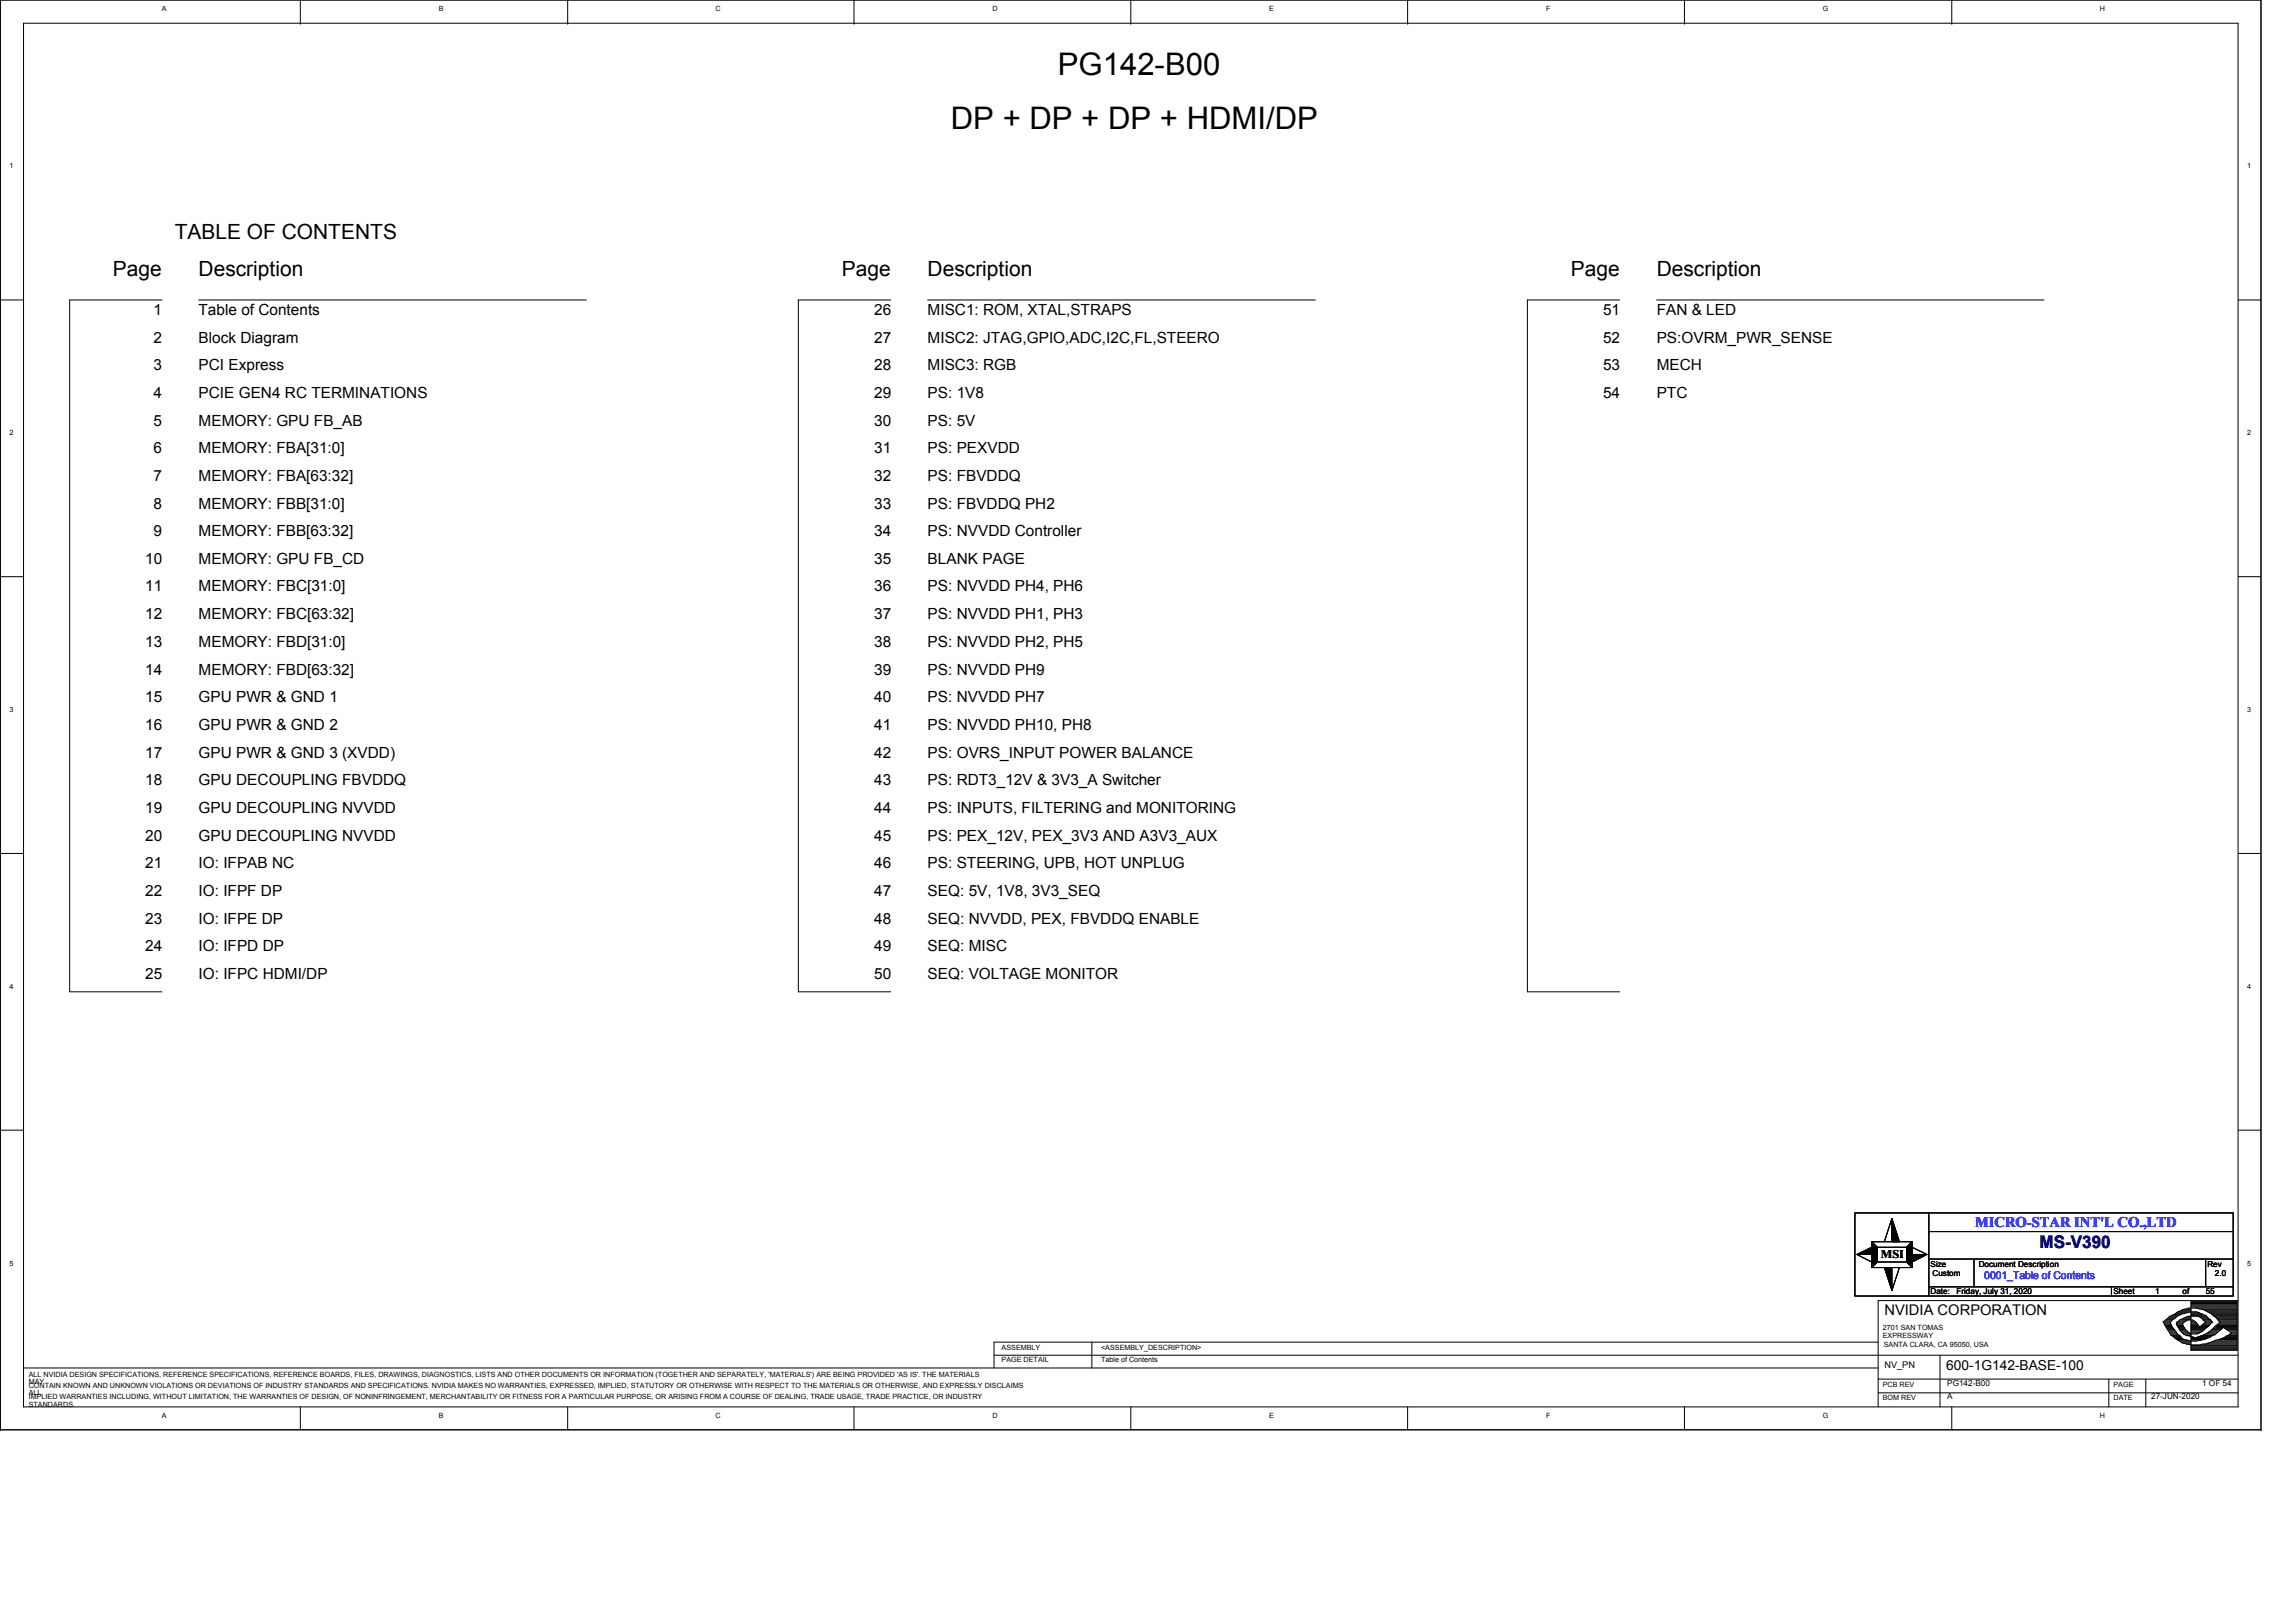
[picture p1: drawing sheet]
<svg xmlns="http://www.w3.org/2000/svg" width="297mm" height="210mm" viewBox="0 0 297 210" stroke-linecap="round" stroke-linejoin="round" font-family="sans-serif">
<defs><g id="words">
<g font-size="4">
<text x="136.9" y="9.7">PG142-B00</text>
<text x="123" y="16.7">DP + DP + DP + HDMI/DP</text>
</g>
<g font-size="2.7">
<text x="14.6" y="35.8">Page</text>
<text x="22.6" y="31">TABLE OF CONTENTS</text>
<text x="25.7" y="35.8">Description</text>
<text x="108.9" y="35.8">Page</text>
<text x="120" y="35.8">Description</text>
<text x="203.2" y="35.8">Page</text>
<text x="214.3" y="35.8">Description</text>
</g>
<text font-size="2.2" fill="#400080" x="263.9" y="161.5">MS-V390</text>
<g font-size="2">
<text x="19.9" y="40.7">1</text>
<text x="25.7" y="40.7">Table of Contents</text>
<text x="113.1" y="40.7">26</text>
<text x="120" y="40.7">MISC1: ROM, XTAL,STRAPS</text>
<text x="207.4" y="40.7">51</text>
<text x="214.3" y="40.7">FAN &amp; LED</text>
<text x="19.9" y="47.9">3</text>
<text x="19.9" y="44.3">2</text>
<text x="25.7" y="44.3">Block Diagram</text>
<text x="25.7" y="47.9">PCI Express</text>
<text x="113.1" y="47.9">28</text>
<text x="113.1" y="44.3">27</text>
<text x="120" y="44.3">MISC2: JTAG,GPIO,ADC,I2C,FL,STEERO</text>
<text x="120" y="47.9">MISC3: RGB</text>
<text x="207.4" y="44.3">52</text>
<text x="207.4" y="47.9">53</text>
<text x="214.3" y="44.3">PS:OVRM_PWR_SENSE</text>
<text x="214.3" y="47.9">MECH</text>
<text x="19.9" y="51.5">4</text>
<text x="25.7" y="51.5">PCIE GEN4 RC TERMINATIONS</text>
<text x="113.1" y="51.5">29</text>
<text x="120" y="51.5">PS: 1V8</text>
<text x="207.4" y="51.5">54</text>
<text x="214.3" y="51.5">PTC</text>
<text x="19.9" y="58.6">6</text>
<text x="19.9" y="55.1">5</text>
<text x="25.7" y="58.6">MEMORY: FBA[31:0]</text>
<text x="25.7" y="55.1">MEMORY: GPU FB_AB</text>
<text x="113.1" y="55.1">30</text>
<text x="113.1" y="58.6">31</text>
<text x="120" y="55.1">PS: 5V</text>
<text x="120" y="58.6">PS: PEXVDD</text>
<text x="19.9" y="62.2">7</text>
<text x="19.9" y="65.8">8</text>
<text x="25.7" y="62.2">MEMORY: FBA[63:32]</text>
<text x="25.7" y="65.8">MEMORY: FBB[31:0]</text>
<text x="113.1" y="65.8">33</text>
<text x="113.1" y="62.2">32</text>
<text x="120" y="65.8">PS: FBVDDQ PH2</text>
<text x="120" y="62.2">PS: FBVDDQ</text>
<text x="19.9" y="69.4">9</text>
<text x="25.7" y="69.4">MEMORY: FBB[63:32]</text>
<text x="113.1" y="69.4">34</text>
<text x="120" y="69.4">PS: NVVDD Controller</text>
<text x="18.8" y="76.5">11</text>
<text x="18.8" y="73">10</text>
<text x="25.7" y="73">MEMORY: GPU FB_CD</text>
<text x="25.7" y="76.5">MEMORY: FBC[31:0]</text>
<text x="113.1" y="76.5">36</text>
<text x="113.1" y="73">35</text>
<text x="120" y="73">BLANK PAGE</text>
<text x="120" y="76.5">PS: NVVDD PH4, PH6</text>
<text x="18.8" y="83.7">13</text>
<text x="18.8" y="80.1">12</text>
<text x="25.7" y="80.1">MEMORY: FBC[63:32]</text>
<text x="25.7" y="83.7">MEMORY: FBD[31:0]</text>
<text x="113.1" y="80.1">37</text>
<text x="113.1" y="83.7">38</text>
<text x="120" y="83.7">PS: NVVDD PH2, PH5</text>
<text x="120" y="80.1">PS: NVVDD PH1, PH3</text>
<text x="18.8" y="87.3">14</text>
<text x="25.7" y="87.3">MEMORY: FBD[63:32]</text>
<text x="113.1" y="87.3">39</text>
<text x="120" y="87.3">PS: NVVDD PH9</text>
<text x="18.8" y="90.9">15</text>
<text x="18.8" y="94.4">16</text>
<text x="25.7" y="90.9">GPU PWR &amp; GND 1</text>
<text x="25.7" y="94.4">GPU PWR &amp; GND 2</text>
<text x="113.1" y="94.4">41</text>
<text x="113.1" y="90.9">40</text>
<text x="120" y="90.9">PS: NVVDD PH7</text>
<text x="120" y="94.4">PS: NVVDD PH10, PH8</text>
<text x="18.8" y="101.6">18</text>
<text x="18.8" y="98">17</text>
<text x="25.7" y="98">GPU PWR &amp; GND 3 (XVDD)</text>
<text x="25.7" y="101.6">GPU DECOUPLING FBVDDQ</text>
<text x="113.1" y="98">42</text>
<text x="113.1" y="101.6">43</text>
<text x="120" y="98">PS: OVRS_INPUT POWER BALANCE</text>
<text x="120" y="101.6">PS: RDT3_12V &amp; 3V3_A Switcher</text>
<text x="18.8" y="105.2">19</text>
<text x="25.7" y="105.2">GPU DECOUPLING NVVDD</text>
<text x="113.1" y="105.2">44</text>
<text x="120" y="105.2">PS: INPUTS, FILTERING and MONITORING</text>
<text x="18.8" y="112.4">21</text>
<text x="18.8" y="108.8">20</text>
<text x="25.7" y="108.8">GPU DECOUPLING NVVDD</text>
<text x="25.7" y="112.4">IO: IFPAB NC</text>
<text x="113.1" y="112.4">46</text>
<text x="113.1" y="108.8">45</text>
<text x="120" y="112.4">PS: STEERING, UPB, HOT UNPLUG</text>
<text x="120" y="108.8">PS: PEX_12V, PEX_3V3 AND A3V3_AUX</text>
<text x="18.8" y="116">22</text>
<text x="18.8" y="119.5">23</text>
<text x="25.7" y="116">IO: IFPF DP</text>
<text x="25.7" y="119.5">IO: IFPE DP</text>
<text x="113.1" y="116">47</text>
<text x="113.1" y="119.5">48</text>
<text x="120" y="116">SEQ: 5V, 1V8, 3V3_SEQ</text>
<text x="120" y="119.5">SEQ: NVVDD, PEX, FBVDDQ ENABLE</text>
<text x="18.8" y="123.1">24</text>
<text x="25.7" y="123.1">IO: IFPD DP</text>
<text x="113.1" y="123.1">49</text>
<text x="120" y="123.1">SEQ: MISC</text>
<text x="18.8" y="126.7">25</text>
<text x="25.7" y="126.7">IO: IFPC HDMI/DP</text>
<text x="113.1" y="126.7">50</text>
<text x="120" y="126.7">SEQ: VOLTAGE MONITOR</text>
</g>
<text font-size="1.9" fill="#00f" x="255.5" y="158.7">MICRO-STAR INT'L CO.,LTD</text>
<text font-size="1.9" x="243.8" y="170.1">NVIDIA CORPORATION</text>
<text font-size="1.8" x="251.8" y="177.3">600-1G142-BASE-100</text>
<text font-size="1.5" x="243.3" y="162.8">MSI</text>
<text font-size="1.4" fill="#00f" x="256.7" y="165.5">0001_Table of Contents</text>
<text font-size="1.2" x="243.8" y="177.1">NV_PN</text>
<g font-size="1.1">
<text x="249.8" y="163.9">Size</text>
<text x="249.8" y="167.5">Date:</text>
<text x="250" y="165.1">Custom</text>
<text x="253.1" y="167.5">Friday, July 31, 2020</text>
<text x="256" y="163.9">Document Description</text>
<text x="273.4" y="167.5">Sheet</text>
<text x="278.8" y="167.5">1</text>
<text x="282.4" y="167.5">of</text>
<text x="285.4" y="167.5">55</text>
<text x="285.6" y="163.9">Rev</text>
<text x="286.6" y="165.1">2.0</text>
<text x="251.9" y="179.3">PG142-B00</text>
<text x="284.9" y="179.3">1 OF 54</text>
<text x="251.9" y="181.1">A</text>
<text x="278.3" y="181.1">27-JUN-2020</text>
</g>
<g font-size=".9">
<text x="21" y="1.4">A</text>
<text x="56.8" y="1.4">B</text>
<text x="92.6" y="1.4">C</text>
<text x="128.4" y="1.4">D</text>
<text x="164.2" y="1.4">E</text>
<text x="200" y="1.4">F</text>
<text x="235.8" y="1.4">G</text>
<text x="271.6" y="1.4">H</text>
<text x="1.2" y="21.8">1</text>
<text x="290.7" y="21.8">1</text>
<text x="1.2" y="56.3">2</text>
<text x="290.7" y="56.3">2</text>
<text x="1.2" y="92.2">3</text>
<text x="290.7" y="92.2">3</text>
<text x="1.2" y="128">4</text>
<text x="290.7" y="128">4</text>
<text x="1.2" y="163.8">5</text>
<text x="290.7" y="163.8">5</text>
<text x="243.6" y="172.2">2701 SAN TOMAS</text>
<text x="243.6" y="173.1">EXPRESSWAY</text>
<text x="3.7" y="178.1">ALL NVIDIA DESIGN SPECIFICATIONS, REFERENCE SPECIFICATIONS, REFERENCE BOARDS, FILES, DRAWINGS, DIAGNOSTICS, LISTS AND OTHER DOCUMENTS OR INFORMATION (TOGETHER AND SEPARATELY, 'MATERIALS') ARE BEING PROVIDED 'AS IS'. THE MATERIALS</text>
<text x="3.7" y="179.1">MAY</text>
<text x="3.7" y="179.6">CONTAIN KNOWN AND UNKNOWN VIOLATIONS OR DEVIATIONS OF INDUSTRY STANDARDS AND SPECIFICATIONS. NVIDIA MAKES NO WARRANTIES, EXPRESSED, IMPLIED, STATUTORY OR OTHERWISE WITH RESPECT TO THE MATERIALS OR OTHERWISE, AND EXPRESSLY DISCLAIMS</text>
<text x="129.6" y="176.3">PAGE DETAIL</text>
<text x="129.6" y="174.7">ASSEMBLY</text>
<text x="142.4" y="174.7">&lt;ASSEMBLY_DESCRIPTION&gt;</text>
<text x="142.4" y="176.3">Table of Contents</text>
<text x="243.6" y="179.5">PCB REV</text>
<text x="243.7" y="174.3">SANTA CLARA, CA 95050, USA</text>
<text x="273.4" y="179.5">PAGE</text>
<text x="3.7" y="180.6">ALL</text>
<text x="3.7" y="181.1">IMPLIED WARRANTIES INCLUDING, WITHOUT LIMITATION, THE WARRANTIES OF DESIGN, OF NONINFRINGEMENT, MERCHANTABILITY OR FITNESS FOR A PARTICULAR PURPOSE, OR ARISING FROM A COURSE OF DEALING, TRADE USAGE, TRADE PRACTICE, OR INDUSTRY</text>
<text x="3.7" y="182.1">STANDARDS.</text>
<text x="21" y="183.5">A</text>
<text x="56.8" y="183.5">B</text>
<text x="92.6" y="183.5">C</text>
<text x="128.4" y="183.5">D</text>
<text x="164.2" y="183.5">E</text>
<text x="200" y="183.5">F</text>
<text x="235.8" y="183.5">G</text>
<text x="243.6" y="181.2">BOM REV</text>
<text x="271.6" y="183.5">H</text>
<text x="273.4" y="181.2">DATE</text>
</g>
</g></defs>
<g fill="none" stroke="#000" stroke-width=".13">
<path d="M0 0h.1M0 0h292.5v185M0 0v185M3 3h286.5v179.1h-286.5zM38.9 3h.1M38.9 0v3M73.4 3h.1M73.4 0v3M110.5 3h.1M110.5 0v3M146.3 3h.1M146.3 0v3"/>
<path d="M182.1 3h.1M182.1 0v3M217.9 3h.1M217.9 0v3M252.5 3h.1M252.5 0v3M0 38.8h3M3 38.8h.1M21 38.8h-12v89.5h12M25.7 38.8h50.2M115.2 38.8h-11.9v89.5h11.9M120 38.8h50.2"/>
<path d="M209.5 38.8h-11.9v89.5h11.9M214.3 38.8h50.1M289.5 38.8h3M0 74.6h3M3 74.6h.1M289.5 74.6h3M0 110.4h3M3 110.4h.1M289.5 110.4h3M0 146.3h3M3 146.3h.1M240 157h48.9v10.7h-48.9z"/>
<path d="M244.8 157.7l.9 3h-.9zM244.8 157.7l-1 3M249.5 159.4h39.4M249.5 157v10.7M289.5 146.3h3M3 177h240M128.6 175.4h160.9M141.3 173.7v3.3M240.2 162.3l1.9-.9v.9zM240.2 162.3l1.9 1M242.1 160.7h5.3v3.3h-5.3zM242.1 160.7l.8 .7v1.9l-.8 .7z"/>
<path d="M242.1 160.7l.8 .7M242.9 161.4h3.8v1.9h-3.8zM242.9 163.3l-.8 .7M243 173.7h-114.4v3.3M243 178.5h46.5M243.8 164h1v3zM245.7 164l-.9 3M246.7 163.3l.7 .7M247.4 160.7v3.3l-.7-.7v-1.9zM247.4 160.7l-.7 .7M247.4 162.3h1.9l-1.9 1zM247.4 161.4l1.9 .9"/>
<path d="M249.5 166.5h39.4M249.5 162.9h39.4M251 175.4v6.7M255.4 162.9v3.6M272.8 178.5v3.6M273.2 166.5v1.2M277.6 178.5v3.6M279.9 171.1h.9M279.9 171.1l.2 .4M280 171.2h.8M280 171.3h.8M280.1 171.5l.2 .4"/>
<path d="M280.1 170.9h.8M280.1 171.4h.8M280.1 171.5h.8M280.2 170.8h.8M280.2 171.8h.8M280.2 171.7h.8M280.3 171.9l.4 .6M280.3 170.7h.9M280.3 171.9h.9M280.4 170.6h.9M280.4 172h.9M280.4 172.1h.9"/>
<path d="M280.6 170.5h.9M280.6 172.2h.8M280.7 172.5l.2 .3 1.1 .8M280.7 172.4h.8M280.7 172.5h.9M280.8 170.3h.8M280.8 171.1l.1 .4M280.8 172.6h1M280.9 170.2h1M280.9 171.5l.4 .5M280.9 172.8h.9M281 172.8h1"/>
<path d="M281.2 170.7l-.4 .4M281.2 170.1h.9M281.2 173h.9M281.3 172l.3 .6 .4 .2M281.3 173.1h.9M281.4 170l-.7 .3-.8 .8M281.4 170h.9M281.5 169.9h1.4M281.5 173.2h.8M281.6 170.3l-.4 .4M281.6 171.5l.2 .2M281.6 171.4v.1"/>
<path d="M281.6 171.3v.1M281.6 171.2l-.1 .1h.1M281.6 171.2h.9M281.6 173.3h1.1M281.6 171.5h.9M281.6 171.4h.7M281.8 171.1h-.2v.1M281.8 171.7l.2 .4M281.8 173.4h1.1M281.8 171.8h.8M281.8 171.7h.7M281.8 171.1h.8"/>
<path d="M281.9 169.7h1.5M281.9 171.9h.7M281.9 170.9h1M282 173.6l.3 .2 1.1 .3M282 172.1l.3 .4M282 173.6h1.4M282 172.1h.9M282 172h.7M282 172.8l.3 .4M282.1 169.6l-.3 .1-.4 .3M282.1 172.2h.8M282.1 169.6h1.3"/>
<path d="M282.1 170.8h1.1M282.2 172.4h.9M282.2 173.7h1.2M282.3 170l-.7 .3M282.3 169.5l-.2 .1M282.3 172.5l.2 .1M282.3 172.5h1M282.3 173.2l.4 .1M282.3 169.5h1.1M282.3 171.3l.2 .4M282.3 170.7h1.1M282.5 172.6l.4 .2 .8 .2a.75 .75 0 0 0 .8 0l.6-.2"/>
<path d="M282.5 172.6h.9M282.5 173.8h.9M282.5 171.7l.1 .1M282.6 171.1l-.3 .2h-.7M282.6 171.8l.1 .2M282.6 170.6h.8M282.7 172l.2 .2M282.7 173.3l.4 .1a1.69 1.69 0 0 0 1.4 0h.3M282.7 172.8h.7M282.9 169.9l-.6 .1M282.9 169.4l-.6 .1M282.9 169.4h.5"/>
<path d="M282.9 169.4a1.7 1.7 0 0 1 1.1-.1l.9 .1 .5 .2M282.9 170.5h.5M282.9 173.9h.5M282.9 172.8h.5M282.9 172.2l.2 .2M283.1 172.4l.3 .2M283.4 171.8h2.2M283.4 174.1h6M283.4 169.7l-.5 .2M283.4 169h6M283.4 168.6h6M283.4 169.2h6"/>
<path d="M283.4 168.8h6M283.4 168.7h6M283.4 168.9h6M283.4 174.2h6M283.4 174.7h6M283.4 174.5h6M283.4 174.4h6M283.4 174.3h6M283.4 172.5h1.1M283.4 172.4h1.4M283.4 173.1h2.3M283.4 172.2h1.6"/>
<path d="M283.4 172.1h1.7M283.4 173.2h2.1M283.4 173.3h1.7M283.4 172h1.8M283.4 171.9h2M283.4 173.4h1.4M283.4 171.5h1M283.4 171.4h.9M283.4 171.2h.8M283.4 169.9h1.1M283.4 170h1.4M283.4 170.1h1.6"/>
<path d="M283.4 170.2h1.8M283.4 168.4h6v6.3h-6zM283.4 174.1h1M283.4 170.9h.4M283.4 169.7h.8l.3 .2M283.4 171.1h.6M283.4 171.3h.9M283.4 171.7h1.1M283.7 170.8l.1 .1M283.7 170.8h.1M283.7 170.8h-.6l-.5 .3M283.8 170.9l.2 .2"/>
<path d="M284 171.1l.3 .2M284.2 169.3h5.2M284.3 170.3h1.1M284.3 171.3v.1h.1l.1 .3M284.4 170.3l.2 .2M284.4 174.1h.1M284.4 170.3a3.3 3.3 0 0 0-2.4 .5l-.2 .3M284.4 170.3h.1M284.5 169.9l.3 .1M284.5 172.5l-.2 .1h-.9M284.5 173h1.4M284.6 170.5h1"/>
<path d="M284.6 170.5l.8 .6M284.6 171.7h1.1M284.8 172.4l-.3 .1M284.8 172.4h.1M284.8 170.6h.9M284.8 169.4h4.6M284.8 170h.1l.1 .1M284.9 172.8h1.3M284.9 171.5h.9M285 170.1l.4 .1 .2 .3M285 170.7h.8M285 171.4h.9"/>
<path d="M285.1 172.1l-.3 .3M285.1 171.3h.8M285.1 170.8h.8M285.1 172.8h1.3M285.1 169.5h4.3M285.1 173.9h4.3M285.2 170.9h.9M285.2 171.2h.9M285.4 171.1h.1M285.4 171.9l-.3 .2M285.4 171.1l-.9 .7v-.1M285.4 171.1h.8"/>
<path d="M285.4 172.6h1.1M285.4 169.6h4M285.4 162.9v3.6M285.4 169.6l.4 .3M285.5 173.2l-.7 .2M285.6 172.5h1.2M285.6 173.8h3.8M285.6 169.7h3.8M285.6 170.5l.1 .1M285.7 172.4h1.2M285.7 170.6l.1 .1M285.8 169.9l.3 .1"/>
<path d="M285.8 171.5l-.4 .4M285.8 169.9h3.6M285.8 170.7h.1v.1M285.9 171.3l-.1 .2M285.9 170.8l.2 .1M285.9 171.3h.1M285.9 172.2h1.1M286.1 171.2l-.2 .1M286.1 170l.6 .5M286.1 173.7l-.7 .2-1 .2M286.1 172.1h1.2M286.1 173.7h3.3"/>
<path d="M286.1 170h3.3M286.1 170.9l.1 .2M286.2 171.1v.1h-.1M286.2 172h1.2M286.2 170.1h3.2M286.3 171.9h1.2M286.4 170.2h3M286.4 173.6h3M286.5 170.3h2.9M286.5 171.8h2.9M286.7 170.5l.3 .4 .3 .2M286.7 170.5h2.7"/>
<path d="M286.7 171.7h2.7M286.8 172.5l-.3 .3h-.2l-.2 .2-.6 .2M286.8 173.4h2.6M286.8 170.6h2.6M286.8 171.5h2.6M286.9 170.7h2.5M286.9 171.4h2.5M287 170.8h2.4M287 171.3h2.4M287.1 170.9h2.3M287.1 171.2h2.3M287.1 173.3h2.3"/>
<path d="M287.3 172.1l-.5 .4M287.3 171.1l-.8 .6a3.1 3.1 0 0 1-1.4 1.1M287.3 171.1h2.1M287.5 173.2h1.9M287.7 173.1l-1.6 .6M287.7 173.1h1.7M287.9 171.9l-.3-.1-.3 .3M287.9 171.9l.8 .6M287.9 171.9h1.5M288 172h1.4M288 173h1.4M288.1 172.8l-.4 .3"/>
<path d="M288.1 172.8h1.3M288.2 172.1h1.2M288.3 172.8h1.1M288.4 172.6h1M288.4 172.2h1M288.7 172.5l-.6 .3M288.7 172.4h.7M288.7 172.5h.7M289.5 168.3h-46.5v13.8M0 185h.1M0 185h292.5M38.9 182.1v2.9"/>
<path d="M73.4 182.1v2.9M110.5 182.1v2.9M146.3 182.1v2.9M182.1 182.1v2.9M217.9 182.1v2.9M243 180.2h46.5M252.5 182.1v2.9M292.5 185h.1"/>
</g>
<g fill="#000">
<path d="M244.8 157.7l.9 3h-.9zM240.2 162.3l1.9-.9v.9zM243.8 164h1v3zM247.4 162.3h1.9l-1.9 1z"/>
<path d="M242.1 160.7l.8 .7v1.9l-.8 .7z" fill-rule="evenodd"/>
<path d="M242.1 160.7l.8 .7v1.9l-.8 .7z" fill-rule="evenodd"/>
<path d="M242.1 160.7l.8 .7v1.9l-.8 .7z" fill-rule="evenodd"/>
<path d="M247.4 160.7v3.3l-.7-.7v-1.9z" fill-rule="evenodd"/>
<path d="M247.4 160.7v3.3l-.7-.7v-1.9z" fill-rule="evenodd"/>
<path d="M247.4 160.7v3.3l-.7-.7v-1.9z" fill-rule="evenodd"/>
</g>
<use href="#words"/>
</svg>
